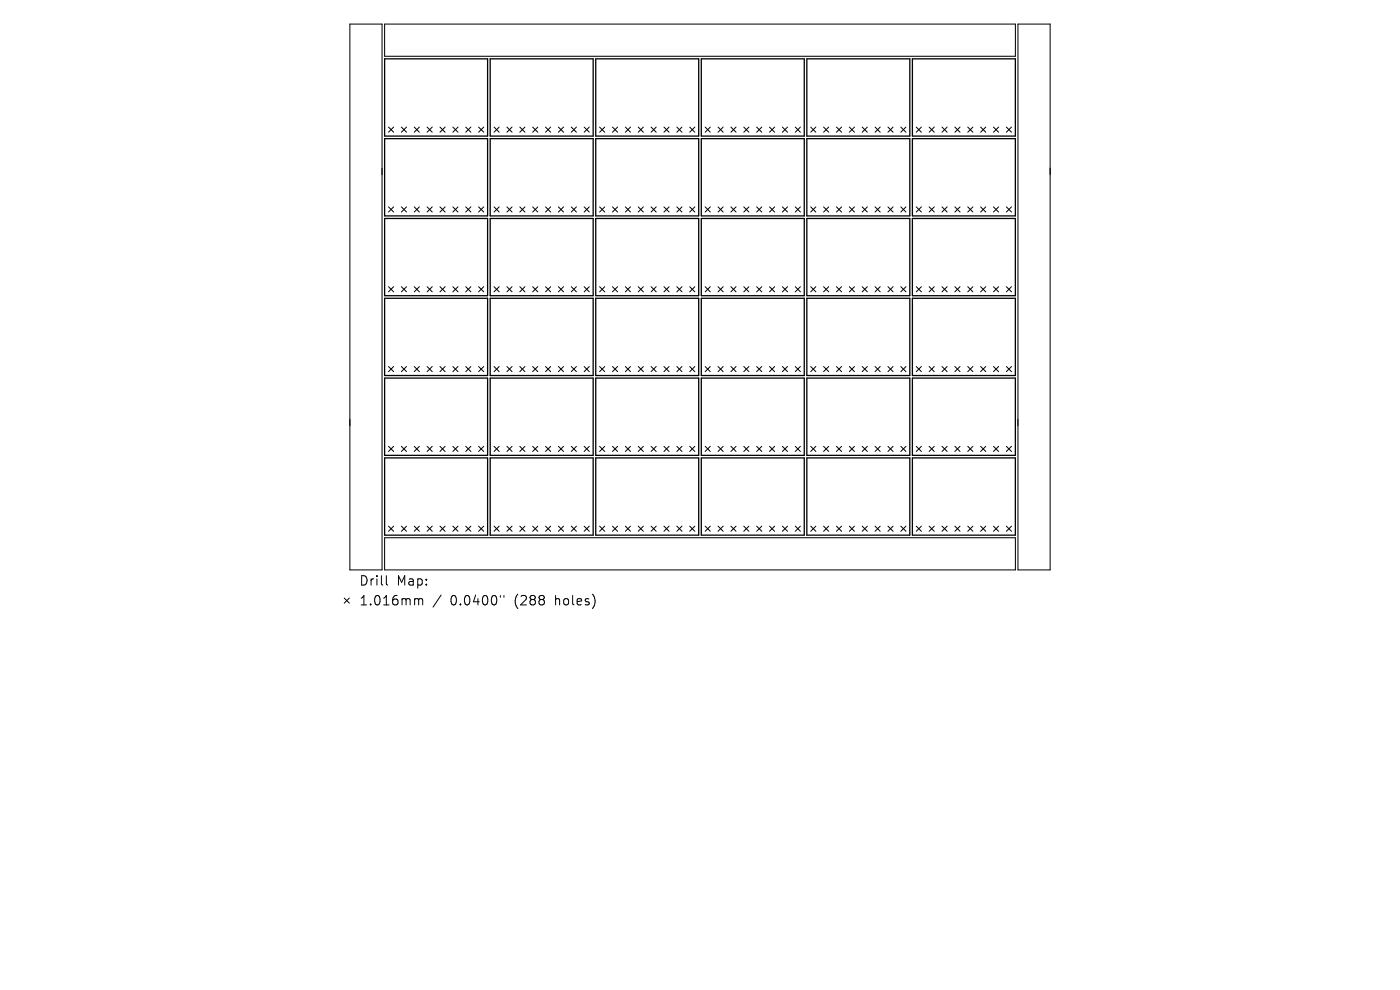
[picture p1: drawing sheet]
<svg xmlns="http://www.w3.org/2000/svg" width="297mm" height="210mm" viewBox="0 0 297 210" stroke-linecap="round" stroke-linejoin="round" font-family="sans-serif">
<defs><g id="words">
<g font-size="2.8">
<text x="76.1" y="124.5">Drill</text>
<text x="84.1" y="124.5">Map:</text>
<text x="76.1" y="128.7">1.016mm</text>
<text x="95.6" y="128.7">0.0400&quot;</text>
<text x="109.3" y="128.7">(288</text>
<text x="118.1" y="128.7">holes)</text>
</g>
</g></defs>
<g fill="none" stroke="#000" stroke-width=".27">
<path d="M81.6 12.5h21.8v16.4h-21.8zM104 12.5h21.8v16.4h-21.8zM126.4 12.5h21.8v16.4h-21.8zM148.8 12.5h21.8v16.4h-21.8zM171.2 12.5h21.8v16.4h-21.8zM193.6 12.5h21.8v16.4h-21.8zM81.6 29.4h21.8v16.4h-21.8zM104 29.4h21.8v16.4h-21.8zM126.4 29.4h21.8v16.4h-21.8zM148.8 29.4h21.8v16.4h-21.8zM171.2 29.4h21.8v16.4h-21.8zM193.6 29.4h21.8v16.4h-21.8z"/>
<path d="M81.6 46.3h21.8v16.4h-21.8zM104 46.3h21.8v16.4h-21.8zM126.4 46.3h21.8v16.4h-21.8zM148.8 46.3h21.8v16.4h-21.8zM171.2 46.3h21.8v16.4h-21.8zM193.6 46.3h21.8v16.4h-21.8zM81.6 63.3h21.8v16.4h-21.8zM104 63.3h21.8v16.4h-21.8zM126.4 63.3h21.8v16.4h-21.8zM148.8 63.3h21.8v16.4h-21.8zM171.2 63.3h21.8v16.4h-21.8zM193.6 63.3h21.8v16.4h-21.8z"/>
<path d="M81.6 97.1h21.8v16.4h-21.8zM81.6 80.2h21.8v16.4h-21.8zM104 97.1h21.8v16.4h-21.8zM104 80.2h21.8v16.4h-21.8zM126.4 97.1h21.8v16.4h-21.8zM126.4 80.2h21.8v16.4h-21.8zM148.8 97.1h21.8v16.4h-21.8zM148.8 80.2h21.8v16.4h-21.8zM171.2 97.1h21.8v16.4h-21.8zM171.2 80.2h21.8v16.4h-21.8zM193.6 97.1h21.8v16.4h-21.8zM193.6 80.2h21.8v16.4h-21.8z"/>
</g>
<path d="M74.2 5.1h6.9v115.8h-6.9zM81.6 5.1h133.8v6.8h-133.8zM216 5.1h6.8v115.8h-6.8zM81.6 114.1h133.8v6.8h-133.8z" fill="none" stroke="#000" stroke-width=".22"/>
<g fill="none" stroke="#000" stroke-width=".21">
<path d="M82.4 27l1.1 1M83.5 27l-1.1 1M85.1 27l1.1 1M86.2 27l-1.1 1M87.9 27l1.1 1M89 27l-1.1 1M90.6 27l1.1 1M91.7 27l-1.1 1M93.3 27l1.1 1M94.4 27l-1.1 1M96.1 27l1.1 1M97.2 27l-1.1 1"/>
<path d="M98.8 27l1.1 1M99.9 27l-1.1 1M101.5 27l1.1 1M102.6 27l-1.1 1M104.8 27l1.1 1M105.9 27l-1.1 1M107.5 27l1.1 1M108.6 27l-1.1 1M110.3 27l1.1 1M111.4 27l-1.1 1M113 27l1.1 1M114.1 27l-1.1 1"/>
<path d="M115.7 27l1.1 1M116.8 27l-1.1 1M118.5 27l1.1 1M119.6 27l-1.1 1M121.2 27l1.1 1M122.3 27l-1.1 1M123.9 27l1.1 1M125 27l-1.1 1M127.2 27l1.1 1M128.3 27l-1.1 1M129.9 27l1.1 1M131 27l-1.1 1"/>
<path d="M132.7 27l1.1 1M133.8 27l-1.1 1M135.4 27l1.1 1M136.5 27l-1.1 1M138.1 27l1.1 1M139.2 27l-1.1 1M140.9 27l1 1M141.9 27l-1 1M143.6 27l1.1 1M144.7 27l-1.1 1M146.3 27l1.1 1M147.4 27l-1.1 1"/>
<path d="M149.6 27l1.1 1M150.7 27l-1.1 1M152.3 27l1.1 1M153.4 27l-1.1 1M155.1 27l1 1M156.1 27l-1 1M157.8 27l1.1 1M158.9 27l-1.1 1M160.5 27l1.1 1M161.6 27l-1.1 1M163.2 27l1.1 1M164.3 27l-1.1 1"/>
<path d="M166 27l1.1 1M167.1 27l-1.1 1M168.7 27l1.1 1M169.8 27l-1.1 1M172 27l1.1 1M173.1 27l-1.1 1M174.7 27l1.1 1M175.8 27l-1.1 1M177.4 27l1.1 1M178.5 27l-1.1 1M180.2 27l1.1 1M181.3 27l-1.1 1"/>
<path d="M182.9 27l1.1 1M184 27l-1.1 1M185.6 27l1.1 1M186.7 27l-1.1 1M188.4 27l1.1 1M189.5 27l-1.1 1M191.1 27l1.1 1M192.2 27l-1.1 1M194.4 27l1.1 1M195.5 27l-1.1 1M197.1 27l1.1 1M198.2 27l-1.1 1"/>
<path d="M199.8 27l1.1 1M200.9 27l-1.1 1M202.6 27l1.1 1M203.7 27l-1.1 1M205.3 27l1.1 1M206.4 27l-1.1 1M208 27l1.1 1M209.1 27l-1.1 1M210.8 27l1.1 1M211.9 27l-1.1 1M213.5 27l1.1 1M214.6 27l-1.1 1"/>
<path d="M82.4 43.9l1.1 1.1M83.5 43.9l-1.1 1.1M85.1 43.9l1.1 1.1M86.2 43.9l-1.1 1.1M87.9 43.9l1.1 1.1M89 43.9l-1.1 1.1M90.6 43.9l1.1 1.1M91.7 43.9l-1.1 1.1M93.3 43.9l1.1 1.1M94.4 43.9l-1.1 1.1M96.1 43.9l1.1 1.1M97.2 43.9l-1.1 1.1"/>
<path d="M98.8 43.9l1.1 1.1M99.9 43.9l-1.1 1.1M101.5 43.9l1.1 1.1M102.6 43.9l-1.1 1.1M104.8 43.9l1.1 1.1M105.9 43.9l-1.1 1.1M107.5 43.9l1.1 1.1M108.6 43.9l-1.1 1.1M110.3 43.9l1.1 1.1M111.4 43.9l-1.1 1.1M113 43.9l1.1 1.1M114.1 43.9l-1.1 1.1"/>
<path d="M115.7 43.9l1.1 1.1M116.8 43.9l-1.1 1.1M118.5 43.9l1.1 1.1M119.6 43.9l-1.1 1.1M121.2 43.9l1.1 1.1M122.3 43.9l-1.1 1.1M123.9 43.9l1.1 1.1M125 43.9l-1.1 1.1M127.2 43.9l1.1 1.1M128.3 43.9l-1.1 1.1M129.9 43.9l1.1 1.1M131 43.9l-1.1 1.1"/>
<path d="M132.7 43.9l1.1 1.1M133.8 43.9l-1.1 1.1M135.4 43.9l1.1 1.1M136.5 43.9l-1.1 1.1M138.1 43.9l1.1 1.1M139.2 43.9l-1.1 1.1M140.9 43.9l1 1.1M141.9 43.9l-1 1.1M143.6 43.9l1.1 1.1M144.7 43.9l-1.1 1.1M146.3 43.9l1.1 1.1M147.4 43.9l-1.1 1.1"/>
<path d="M149.6 43.9l1.1 1.1M150.7 43.9l-1.1 1.1M152.3 43.9l1.1 1.1M153.4 43.9l-1.1 1.1M155.1 43.9l1 1.1M156.1 43.9l-1 1.1M157.8 43.9l1.1 1.1M158.9 43.9l-1.1 1.1M160.5 43.9l1.1 1.1M161.6 43.9l-1.1 1.1M163.2 43.9l1.1 1.1M164.3 43.9l-1.1 1.1"/>
<path d="M166 43.9l1.1 1.1M167.1 43.9l-1.1 1.1M168.7 43.9l1.1 1.1M169.8 43.9l-1.1 1.1M172 43.9l1.1 1.1M173.1 43.9l-1.1 1.1M174.7 43.9l1.1 1.1M175.8 43.9l-1.1 1.1M177.4 43.9l1.1 1.1M178.5 43.9l-1.1 1.1M180.2 43.9l1.1 1.1M181.3 43.9l-1.1 1.1"/>
<path d="M182.9 43.9l1.1 1.1M184 43.9l-1.1 1.1M185.6 43.9l1.1 1.1M186.7 43.9l-1.1 1.1M188.4 43.9l1.1 1.1M189.5 43.9l-1.1 1.1M191.1 43.9l1.1 1.1M192.2 43.9l-1.1 1.1M194.4 43.9l1.1 1.1M195.5 43.9l-1.1 1.1M197.1 43.9l1.1 1.1M198.2 43.9l-1.1 1.1"/>
<path d="M199.8 43.9l1.1 1.1M200.9 43.9l-1.1 1.1M202.6 43.9l1.1 1.1M203.7 43.9l-1.1 1.1M205.3 43.9l1.1 1.1M206.4 43.9l-1.1 1.1M208 43.9l1.1 1.1M209.1 43.9l-1.1 1.1M210.8 43.9l1.1 1.1M211.9 43.9l-1.1 1.1M213.5 43.9l1.1 1.1M214.6 43.9l-1.1 1.1"/>
<path d="M82.4 60.8l1.1 1.1M82.4 77.7l1.1 1.1M83.5 60.8l-1.1 1.1M83.5 77.7l-1.1 1.1M85.1 60.8l1.1 1.1M85.1 77.7l1.1 1.1M86.2 60.8l-1.1 1.1M86.2 77.7l-1.1 1.1M87.9 60.8l1.1 1.1M87.9 77.7l1.1 1.1M89 60.8l-1.1 1.1M89 77.7l-1.1 1.1"/>
<path d="M90.6 60.8l1.1 1.1M90.6 77.7l1.1 1.1M91.7 60.8l-1.1 1.1M91.7 77.7l-1.1 1.1M93.3 60.8l1.1 1.1M93.3 77.7l1.1 1.1M94.4 60.8l-1.1 1.1M94.4 77.7l-1.1 1.1M96.1 60.8l1.1 1.1M96.1 77.7l1.1 1.1M97.2 60.8l-1.1 1.1M97.2 77.7l-1.1 1.1"/>
<path d="M98.8 60.8l1.1 1.1M98.8 77.7l1.1 1.1M99.9 60.8l-1.1 1.1M99.9 77.7l-1.1 1.1M101.5 60.8l1.1 1.1M101.5 77.7l1.1 1.1M102.6 60.8l-1.1 1.1M102.6 77.7l-1.1 1.1M104.8 60.8l1.1 1.1M104.8 77.7l1.1 1.1M105.9 60.8l-1.1 1.1M105.9 77.7l-1.1 1.1"/>
<path d="M107.5 60.8l1.1 1.1M107.5 77.7l1.1 1.1M108.6 60.8l-1.1 1.1M108.6 77.7l-1.1 1.1M110.3 60.8l1.1 1.1M110.3 77.7l1.1 1.1M111.4 60.8l-1.1 1.1M111.4 77.7l-1.1 1.1M113 60.8l1.1 1.1M113 77.7l1.1 1.1M114.1 60.8l-1.1 1.1M114.1 77.7l-1.1 1.1"/>
<path d="M115.7 60.8l1.1 1.1M115.7 77.7l1.1 1.1M116.8 77.7l-1.1 1.1M116.8 60.8l-1.1 1.1M118.5 60.8l1.1 1.1M118.5 77.7l1.1 1.1M119.6 60.8l-1.1 1.1M119.6 77.7l-1.1 1.1M121.2 60.8l1.1 1.1M121.2 77.7l1.1 1.1M122.3 60.8l-1.1 1.1M122.3 77.7l-1.1 1.1"/>
<path d="M123.9 60.8l1.1 1.1M123.9 77.7l1.1 1.1M125 60.8l-1.1 1.1M125 77.7l-1.1 1.1M127.2 60.8l1.1 1.1M127.2 77.7l1.1 1.1M128.3 77.7l-1.1 1.1M128.3 60.8l-1.1 1.1M129.9 77.7l1.1 1.1M129.9 60.8l1.1 1.1M131 60.8l-1.1 1.1M131 77.7l-1.1 1.1"/>
<path d="M132.7 60.8l1.1 1.1M132.7 77.7l1.1 1.1M133.8 60.8l-1.1 1.1M133.8 77.7l-1.1 1.1M135.4 60.8l1.1 1.1M135.4 77.7l1.1 1.1M136.5 60.8l-1.1 1.1M136.5 77.7l-1.1 1.1M138.1 60.8l1.1 1.1M138.1 77.7l1.1 1.1M139.2 60.8l-1.1 1.1M139.2 77.7l-1.1 1.1"/>
<path d="M140.9 60.8l1 1.1M140.9 77.7l1 1.1M141.9 77.7l-1 1.1M141.9 60.8l-1 1.1M143.6 60.8l1.1 1.1M143.6 77.7l1.1 1.1M144.7 60.8l-1.1 1.1M144.7 77.7l-1.1 1.1M146.3 60.8l1.1 1.1M146.3 77.7l1.1 1.1M147.4 60.8l-1.1 1.1M147.4 77.7l-1.1 1.1"/>
<path d="M149.6 60.8l1.1 1.1M149.6 77.7l1.1 1.1M150.7 60.8l-1.1 1.1M150.7 77.7l-1.1 1.1M152.3 60.8l1.1 1.1M152.3 77.7l1.1 1.1M153.4 77.7l-1.1 1.1M153.4 60.8l-1.1 1.1M155.1 60.8l1 1.1M155.1 77.7l1 1.1M156.1 60.8l-1 1.1M156.1 77.7l-1 1.1"/>
<path d="M157.8 60.8l1.1 1.1M157.8 77.7l1.1 1.1M158.9 60.8l-1.1 1.1M158.9 77.7l-1.1 1.1M160.5 60.8l1.1 1.1M160.5 77.7l1.1 1.1M161.6 60.8l-1.1 1.1M161.6 77.7l-1.1 1.1M163.2 60.8l1.1 1.1M163.2 77.7l1.1 1.1M164.3 60.8l-1.1 1.1M164.3 77.7l-1.1 1.1"/>
<path d="M166 60.8l1.1 1.1M166 77.7l1.1 1.1M167.1 60.8l-1.1 1.1M167.1 77.7l-1.1 1.1M168.7 60.8l1.1 1.1M168.7 77.7l1.1 1.1M169.8 60.8l-1.1 1.1M169.8 77.7l-1.1 1.1M172 60.8l1.1 1.1M172 77.7l1.1 1.1M173.1 60.8l-1.1 1.1M173.1 77.7l-1.1 1.1"/>
<path d="M174.7 60.8l1.1 1.1M174.7 77.7l1.1 1.1M175.8 60.8l-1.1 1.1M175.8 77.7l-1.1 1.1M177.4 60.8l1.1 1.1M177.4 77.7l1.1 1.1M178.5 77.7l-1.1 1.1M178.5 60.8l-1.1 1.1M180.2 77.7l1.1 1.1M180.2 60.8l1.1 1.1M181.3 60.8l-1.1 1.1M181.3 77.7l-1.1 1.1"/>
<path d="M182.9 60.8l1.1 1.1M182.9 77.7l1.1 1.1M184 60.8l-1.1 1.1M184 77.7l-1.1 1.1M185.6 60.8l1.1 1.1M185.6 77.7l1.1 1.1M186.7 60.8l-1.1 1.1M186.7 77.7l-1.1 1.1M188.4 60.8l1.1 1.1M188.4 77.7l1.1 1.1M189.5 60.8l-1.1 1.1M189.5 77.7l-1.1 1.1"/>
<path d="M191.1 60.8l1.1 1.1M191.1 77.7l1.1 1.1M192.2 60.8l-1.1 1.1M192.2 77.7l-1.1 1.1M194.4 60.8l1.1 1.1M194.4 77.7l1.1 1.1M195.5 60.8l-1.1 1.1M195.5 77.7l-1.1 1.1M197.1 60.8l1.1 1.1M197.1 77.7l1.1 1.1M198.2 60.8l-1.1 1.1M198.2 77.7l-1.1 1.1"/>
<path d="M199.8 60.8l1.1 1.1M199.8 77.7l1.1 1.1M200.9 60.8l-1.1 1.1M200.9 77.7l-1.1 1.1M202.6 60.8l1.1 1.1M202.6 77.7l1.1 1.1M203.7 77.7l-1.1 1.1M203.7 60.8l-1.1 1.1M205.3 60.8l1.1 1.1M205.3 77.7l1.1 1.1M206.4 60.8l-1.1 1.1M206.4 77.7l-1.1 1.1"/>
<path d="M208 60.8l1.1 1.1M208 77.7l1.1 1.1M209.1 60.8l-1.1 1.1M209.1 77.7l-1.1 1.1M210.8 60.8l1.1 1.1M210.8 77.7l1.1 1.1M211.9 60.8l-1.1 1.1M211.9 77.7l-1.1 1.1M213.5 60.8l1.1 1.1M213.5 77.7l1.1 1.1M214.6 60.8l-1.1 1.1M214.6 77.7l-1.1 1.1"/>
<path d="M82.4 94.7l1.1 1.1M83.5 94.7l-1.1 1.1M85.1 94.7l1.1 1.1M86.2 94.7l-1.1 1.1M87.9 94.7l1.1 1.1M89 94.7l-1.1 1.1M90.6 94.7l1.1 1.1M91.7 94.7l-1.1 1.1M93.3 94.7l1.1 1.1M94.4 94.7l-1.1 1.1M96.1 94.7l1.1 1.1M97.2 94.7l-1.1 1.1"/>
<path d="M98.8 94.7l1.1 1.1M99.9 94.7l-1.1 1.1M101.5 94.7l1.1 1.1M102.6 94.7l-1.1 1.1M104.8 94.7l1.1 1.1M105.9 94.7l-1.1 1.1M107.5 94.7l1.1 1.1M108.6 94.7l-1.1 1.1M110.3 94.7l1.1 1.1M111.4 94.7l-1.1 1.1M113 94.7l1.1 1.1M114.1 94.7l-1.1 1.1"/>
<path d="M115.7 94.7l1.1 1.1M116.8 94.7l-1.1 1.1M118.5 94.7l1.1 1.1M119.6 94.7l-1.1 1.1M121.2 94.7l1.1 1.1M122.3 94.7l-1.1 1.1M123.9 94.7l1.1 1.1M125 94.7l-1.1 1.1M127.2 94.7l1.1 1.1M128.3 94.7l-1.1 1.1M129.9 94.7l1.1 1.1M131 94.7l-1.1 1.1"/>
<path d="M132.7 94.7l1.1 1.1M133.8 94.7l-1.1 1.1M135.4 94.7l1.1 1.1M136.5 94.7l-1.1 1.1M138.1 94.7l1.1 1.1M139.2 94.7l-1.1 1.1M140.9 94.7l1 1.1M141.9 94.7l-1 1.1M143.6 94.7l1.1 1.1M144.7 94.7l-1.1 1.1M146.3 94.7l1.1 1.1M147.4 94.7l-1.1 1.1"/>
<path d="M149.6 94.7l1.1 1.1M150.7 94.7l-1.1 1.1M152.3 94.7l1.1 1.1M153.4 94.7l-1.1 1.1M155.1 94.7l1 1.1M156.1 94.7l-1 1.1M157.8 94.7l1.1 1.1M158.9 94.7l-1.1 1.1M160.5 94.7l1.1 1.1M161.6 94.7l-1.1 1.1M163.2 94.7l1.1 1.1M164.3 94.7l-1.1 1.1"/>
<path d="M166 94.7l1.1 1.1M167.1 94.7l-1.1 1.1M168.7 94.7l1.1 1.1M169.8 94.7l-1.1 1.1M172 94.7l1.1 1.1M173.1 94.7l-1.1 1.1M174.7 94.7l1.1 1.1M175.8 94.7l-1.1 1.1M177.4 94.7l1.1 1.1M178.5 94.7l-1.1 1.1M180.2 94.7l1.1 1.1M181.3 94.7l-1.1 1.1"/>
<path d="M182.9 94.7l1.1 1.1M184 94.7l-1.1 1.1M185.6 94.7l1.1 1.1M186.7 94.7l-1.1 1.1M188.4 94.7l1.1 1.1M189.5 94.7l-1.1 1.1M191.1 94.7l1.1 1.1M192.2 94.7l-1.1 1.1M194.4 94.7l1.1 1.1M195.5 94.7l-1.1 1.1M197.1 94.7l1.1 1.1M198.2 94.7l-1.1 1.1"/>
<path d="M199.8 94.7l1.1 1.1M200.9 94.7l-1.1 1.1M202.6 94.7l1.1 1.1M203.7 94.7l-1.1 1.1M205.3 94.7l1.1 1.1M206.4 94.7l-1.1 1.1M208 94.7l1.1 1.1M209.1 94.7l-1.1 1.1M210.8 94.7l1.1 1.1M211.9 94.7l-1.1 1.1M213.5 94.7l1.1 1.1M214.6 94.7l-1.1 1.1"/>
<path d="M82.4 111.6l1.1 1.1M83.5 111.6l-1.1 1.1M85.1 111.6l1.1 1.1M86.2 111.6l-1.1 1.1M87.9 111.6l1.1 1.1M89 111.6l-1.1 1.1M90.6 111.6l1.1 1.1M91.7 111.6l-1.1 1.1M93.3 111.6l1.1 1.1M94.4 111.6l-1.1 1.1M96.1 111.6l1.1 1.1M97.2 111.6l-1.1 1.1"/>
<path d="M98.8 111.6l1.1 1.1M99.9 111.6l-1.1 1.1M101.5 111.6l1.1 1.1M102.6 111.6l-1.1 1.1M104.8 111.6l1.1 1.1M105.9 111.6l-1.1 1.1M107.5 111.6l1.1 1.1M108.6 111.6l-1.1 1.1M110.3 111.6l1.1 1.1M111.4 111.6l-1.1 1.1M113 111.6l1.1 1.1M114.1 111.6l-1.1 1.1"/>
<path d="M115.7 111.6l1.1 1.1M116.8 111.6l-1.1 1.1M118.5 111.6l1.1 1.1M119.6 111.6l-1.1 1.1M121.2 111.6l1.1 1.1M122.3 111.6l-1.1 1.1M123.9 111.6l1.1 1.1M125 111.6l-1.1 1.1M127.2 111.6l1.1 1.1M128.3 111.6l-1.1 1.1M129.9 111.6l1.1 1.1M131 111.6l-1.1 1.1"/>
<path d="M132.7 111.6l1.1 1.1M133.8 111.6l-1.1 1.1M135.4 111.6l1.1 1.1M136.5 111.6l-1.1 1.1M138.1 111.6l1.1 1.1M139.2 111.6l-1.1 1.1M140.9 111.6l1 1.1M141.9 111.6l-1 1.1M143.6 111.6l1.1 1.1M144.7 111.6l-1.1 1.1M146.3 111.6l1.1 1.1M147.4 111.6l-1.1 1.1"/>
<path d="M149.6 111.6l1.1 1.1M150.7 111.6l-1.1 1.1M152.3 111.6l1.1 1.1M153.4 111.6l-1.1 1.1M155.1 111.6l1 1.1M156.1 111.6l-1 1.1M157.8 111.6l1.1 1.1M158.9 111.6l-1.1 1.1M160.5 111.6l1.1 1.1M161.6 111.6l-1.1 1.1M163.2 111.6l1.1 1.1M164.3 111.6l-1.1 1.1"/>
<path d="M166 111.6l1.1 1.1M167.1 111.6l-1.1 1.1M168.7 111.6l1.1 1.1M169.8 111.6l-1.1 1.1M172 111.6l1.1 1.1M173.1 111.6l-1.1 1.1M174.7 111.6l1.1 1.1M175.8 111.6l-1.1 1.1M177.4 111.6l1.1 1.1M178.5 111.6l-1.1 1.1M180.2 111.6l1.1 1.1M181.3 111.6l-1.1 1.1"/>
<path d="M182.9 111.6l1.1 1.1M184 111.6l-1.1 1.1M185.6 111.6l1.1 1.1M186.7 111.6l-1.1 1.1M188.4 111.6l1.1 1.1M189.5 111.6l-1.1 1.1M191.1 111.6l1.1 1.1M192.2 111.6l-1.1 1.1M194.4 111.6l1.1 1.1M195.5 111.6l-1.1 1.1M197.1 111.6l1.1 1.1M198.2 111.6l-1.1 1.1"/>
<path d="M199.8 111.6l1.1 1.1M200.9 111.6l-1.1 1.1M202.6 111.6l1.1 1.1M203.7 111.6l-1.1 1.1M205.3 111.6l1.1 1.1M206.4 111.6l-1.1 1.1M208 111.6l1.1 1.1M209.1 111.6l-1.1 1.1M210.8 111.6l1.1 1.1M211.9 111.6l-1.1 1.1M213.5 111.6l1.1 1.1M214.6 111.6l-1.1 1.1"/>
<path d="M73 126.9l1.1 1.1M74.1 126.9l-1.1 1.1M82 122.1v1.7l.2 .3M88.2 127l.5 .1 .1 .2M88.8 127.3l.3-.3 .5 .1 .1 1.2M88.8 127.3v1M93.6 126.2l-1.7 2.6M106.2 126.3v.4M106.9 126.3v.4"/>
</g>
<use href="#words"/>
</svg>
